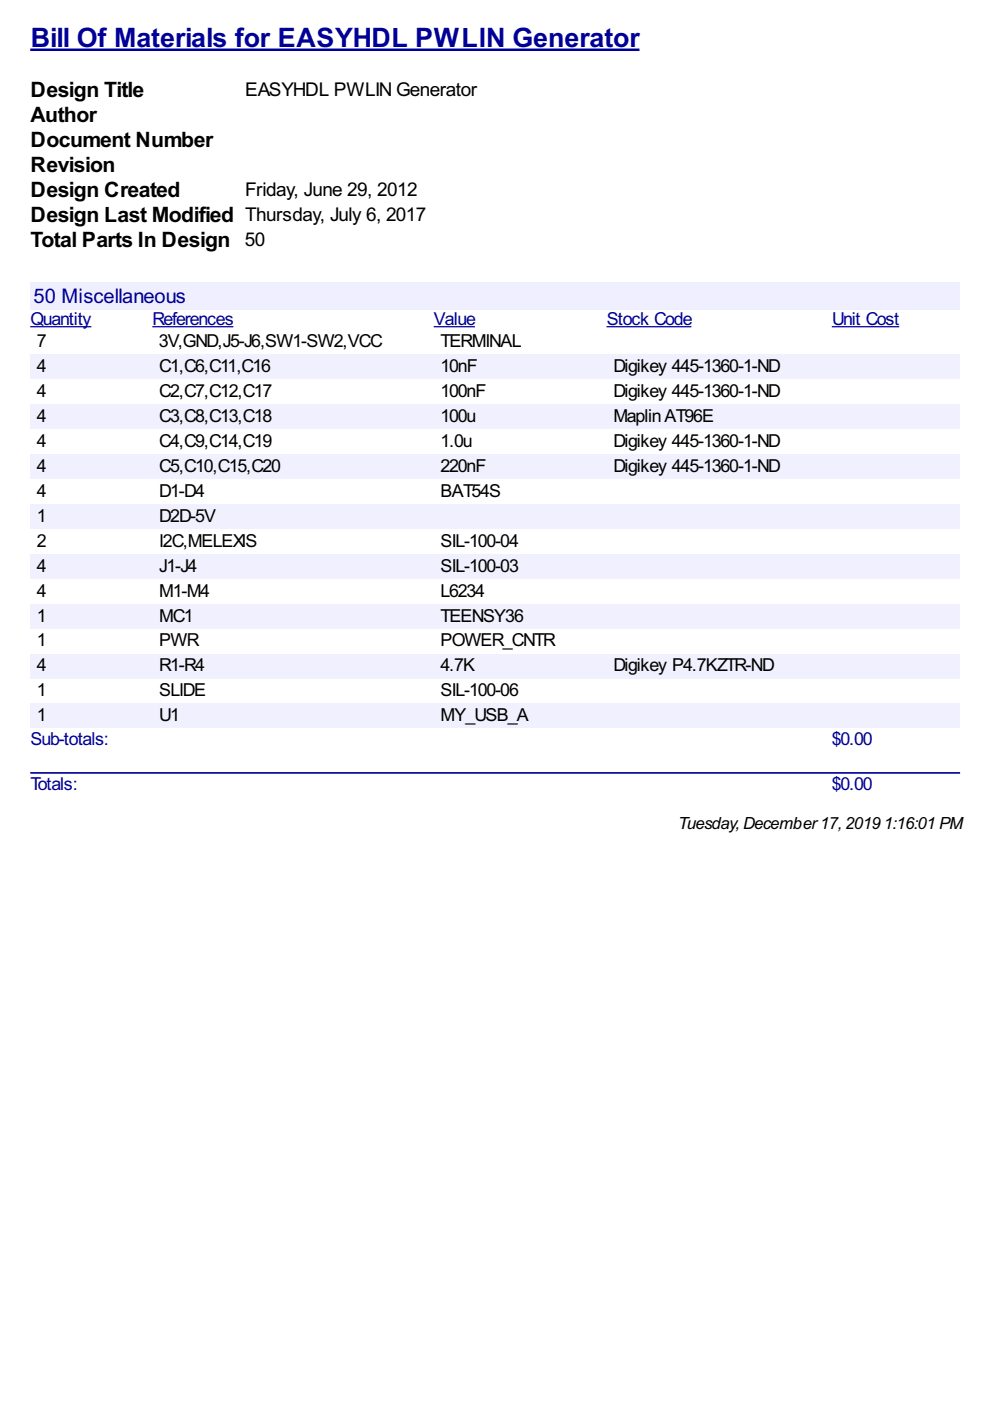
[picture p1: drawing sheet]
<svg xmlns="http://www.w3.org/2000/svg" width="210mm" height="297mm" viewBox="0 0 210 297" stroke-linecap="round" stroke-linejoin="round" font-family="sans-serif">
<defs><g id="words">
<text font-size="6.3" fill="#009" x="6.5" y="10">Bill Of Materials for EASYHDL PWLIN Generator</text>
<g font-size="5">
<text x="6.5" y="20.6">Design Title</text>
<text x="6.5" y="25.9">Author</text>
<text x="6.5" y="31.2">Document Number</text>
<text x="6.5" y="36.5">Revision</text>
<text x="6.5" y="41.8">Design Created</text>
<text x="6.5" y="47.1">Design Last Modified Thursday, July 6, 2017</text>
<text x="6.5" y="52.3">Total Parts In Design 50</text>
</g>
<text font-size="4.8" fill="#009" x="7.1" y="64.2">50 Miscellaneous</text>
<g font-size="4.5">
<text x="52" y="20.3">EASYHDL PWLIN Generator</text>
<text x="52" y="41.5">Friday, June 29, 2012</text>
</g>
<g font-size="4.2" fill="#009">
<text x="6.5" y="69">Quantity</text>
<text x="32.3" y="69">References</text>
<text x="92" y="69">Value</text>
<text x="128.7" y="69">Stock Code</text>
<text x="176.4" y="69">Unit Cost</text>
<text x="6.5" y="157.9">Sub-totals:</text>
<text x="176.4" y="157.9">$0.00</text>
<text x="6.5" y="167.5">Totals:</text>
<text x="176.4" y="167.5">$0.00</text>
</g>
<g font-size="4.2">
<text x="7.8" y="73.6">7</text>
<text x="33.7" y="73.6">3V,GND,J5-J6,SW1-SW2,VCC</text>
<text x="93.4" y="73.6">TERMINAL</text>
<text x="7.8" y="78.9">4</text>
<text x="33.8" y="78.9">C1,C6,C11,C16</text>
<text x="93.4" y="78.9">10nF</text>
<text x="130.1" y="78.9">Digikey 445-1360-1-ND</text>
<text x="7.8" y="84.2">4</text>
<text x="7.8" y="89.5">4</text>
<text x="33.8" y="84.2">C2,C7,C12,C17</text>
<text x="33.8" y="89.5">C3,C8,C13,C18</text>
<text x="93.4" y="84.2">100nF</text>
<text x="93.4" y="89.5">100u</text>
<text x="130.1" y="84.2">Digikey 445-1360-1-ND</text>
<text x="130.1" y="89.5">MaplinAT96E</text>
<text x="7.8" y="94.7">4</text>
<text x="33.8" y="94.7">C4,C9,C14,C19</text>
<text x="93.4" y="94.7">1.0u</text>
<text x="130.1" y="94.7">Digikey 445-1360-1-ND</text>
<text x="7.8" y="100">4</text>
<text x="33.8" y="100">C5,C10,C15,C20</text>
<text x="93.4" y="100">220nF</text>
<text x="130.1" y="100">Digikey 445-1360-1-ND</text>
<text x="7.8" y="105.3">4</text>
<text x="33.8" y="105.3">D1-D4</text>
<text x="93.4" y="105.3">BAT54S</text>
<text x="7.8" y="110.6">1</text>
<text x="33.8" y="110.6">D2D-5V</text>
<text x="7.8" y="115.9">2</text>
<text x="33.8" y="115.9">I2C,MELEXIS</text>
<text x="93.4" y="115.9">SIL-100-04</text>
<text x="7.8" y="121.2">4</text>
<text x="33.8" y="121.2">J1-J4</text>
<text x="93.4" y="121.2">SIL-100-03</text>
<text x="7.8" y="126.5">4</text>
<text x="7.8" y="131.8">1</text>
<text x="33.8" y="126.5">M1-M4</text>
<text x="33.8" y="131.8">MC1</text>
<text x="93.4" y="126.5">L6234</text>
<text x="93.4" y="131.8">TEENSY36</text>
<text x="7.8" y="137.1">1</text>
<text x="33.8" y="137.1">PWR</text>
<text x="93.4" y="137.1">POWER_CNTR</text>
<text x="7.8" y="142.4">4</text>
<text x="33.8" y="142.4">R1-R4</text>
<text x="93.4" y="142.4">4.7K</text>
<text x="130.1" y="142.4">Digikey P4.7KZTR-ND</text>
<text x="7.8" y="147.6">1</text>
<text x="33.8" y="147.6">SLIDE</text>
<text x="93.4" y="147.6">SIL-100-06</text>
<text x="7.8" y="152.9">1</text>
<text x="33.8" y="152.9">U1</text>
<text x="93.4" y="152.9">MY_USB_A</text>
</g>
<g font-size="4">
<text x="143.8" y="175.7">Tuesday,December17,2019</text>
<text x="187.4" y="175.7">1:16:01 PM</text>
</g>
</g></defs>
<path d="M6.4 10.6h129.2" fill="none" stroke="#009" stroke-width=".53"/>
<g fill="#efefff">
<path d="M6.4 59.8h197.2v5.8h-197.2z"/>
<path d="M6.9 60h32.3v4.8h-32.3z"/>
</g>
<path d="M6.4 69.3h13M32.3 69.3h17.2M92 69.3h8.7M128.6 69.3h18M176.4 69.3h14.2" fill="none" stroke="#009" stroke-width=".26"/>
<g fill="#f0f0fe">
<path d="M6.4 75.1h25.9v5.3h-25.9z"/>
<path d="M7.7 75.4h1.8v4.2h-1.8z"/>
<path d="M32.3 75.1h59.7v5.3h-59.7z"/>
<path d="M33.6 75.4h23.6v4.2h-23.6z"/>
<path d="M92 75.1h36.6v5.3h-36.6z"/>
<path d="M93.2 75.4h7.6v4.2h-7.6z"/>
<path d="M128.6 75.1h47.8v5.3h-47.8z"/>
<path d="M130 75.4h35.2v4.2h-35.2z"/>
<path d="M176.4 75.1h27.2v5.3h-27.2z"/>
<path d="M6.4 85.7h25.9v5.3h-25.9z"/>
<path d="M7.7 86h1.8v4.2h-1.8z"/>
<path d="M32.3 85.7h59.7v5.3h-59.7z"/>
<path d="M33.6 86h23.8v4.2h-23.8z"/>
<path d="M92 85.7h36.6v5.3h-36.6z"/>
<path d="M93.2 86h7.4v4.2h-7.4z"/>
<path d="M128.6 85.7h47.8v5.3h-47.8z"/>
<path d="M130 86h21.1v4.2h-21.1z"/>
<path d="M176.4 85.7h27.2v5.3h-27.2z"/>
<path d="M6.4 96.3h25.9v5.2h-25.9z"/>
<path d="M7.7 96.5h1.8v4.3h-1.8z"/>
<path d="M32.3 96.3h59.7v5.2h-59.7z"/>
<path d="M33.6 96.5h25.7v4.3h-25.7z"/>
<path d="M92 96.3h36.6v5.2h-36.6z"/>
<path d="M93.2 96.5h9.5v4.3h-9.5z"/>
<path d="M128.6 96.3h47.8v5.2h-47.8z"/>
<path d="M130 96.5h35.2v4.3h-35.2z"/>
<path d="M176.4 96.3h27.2v5.2h-27.2z"/>
<path d="M6.4 106.8h25.9v5.3h-25.9z"/>
<path d="M7.7 107.1h1.8v4.3h-1.8z"/>
<path d="M32.3 106.8h59.7v5.3h-59.7z"/>
<path d="M33.6 107.1h11.9v4.3h-11.9z"/>
<path d="M92 106.8h36.6v5.3h-36.6z"/>
<path d="M128.6 106.8h47.8v5.3h-47.8z"/>
<path d="M176.4 106.8h27.2v5.3h-27.2z"/>
<path d="M6.4 117.4h25.9v5.3h-25.9z"/>
<path d="M7.7 117.7h1.8v4.2h-1.8z"/>
<path d="M32.3 117.4h59.7v5.3h-59.7z"/>
<path d="M33.6 117.7h8v4.2h-8z"/>
<path d="M92 117.4h36.6v5.3h-36.6z"/>
<path d="M93.2 117.7h16.4v4.2h-16.4z"/>
<path d="M128.6 117.4h47.8v5.3h-47.8z"/>
<path d="M176.4 117.4h27.2v5.3h-27.2z"/>
<path d="M6.4 128h25.9v5.3h-25.9z"/>
<path d="M7.7 128.3h1.8v4.2h-1.8z"/>
<path d="M32.3 128h59.7v5.3h-59.7z"/>
<path d="M33.6 128.3h7.2v4.2h-7.2z"/>
<path d="M92 128h36.6v5.3h-36.6z"/>
<path d="M93.2 128.3h17.4v4.2h-17.4z"/>
<path d="M128.6 128h47.8v5.3h-47.8z"/>
<path d="M176.4 128h27.2v5.3h-27.2z"/>
<path d="M6.4 138.6h25.9v5.3h-25.9z"/>
<path d="M7.7 138.9h1.8v4.2h-1.8z"/>
<path d="M32.3 138.6h59.7v5.3h-59.7z"/>
<path d="M33.6 138.9h9.5v4.2h-9.5z"/>
<path d="M92 138.6h36.6v5.3h-36.6z"/>
<path d="M93.2 138.9h7.1v4.2h-7.1z"/>
<path d="M128.6 138.6h47.8v5.3h-47.8z"/>
<path d="M130 138.9h33.8v4.2h-33.8z"/>
<path d="M176.4 138.6h27.2v5.3h-27.2z"/>
<path d="M6.4 149.2h25.9v5.2h-25.9z"/>
<path d="M7.7 149.4h1.8v4.3h-1.8z"/>
<path d="M32.3 149.2h59.7v5.2h-59.7z"/>
<path d="M33.6 149.4h4.2v4.3h-4.2z"/>
<path d="M92 149.2h36.6v5.2h-36.6z"/>
<path d="M93.2 149.4h18.5v4.3h-18.5z"/>
<path d="M128.6 149.2h47.8v5.2h-47.8z"/>
<path d="M176.4 149.2h27.2v5.2h-27.2z"/>
</g>
<path d="M6.6 163.9h196.8" fill="none" stroke="#009" stroke-width=".35"/>
<use href="#words"/>
</svg>
